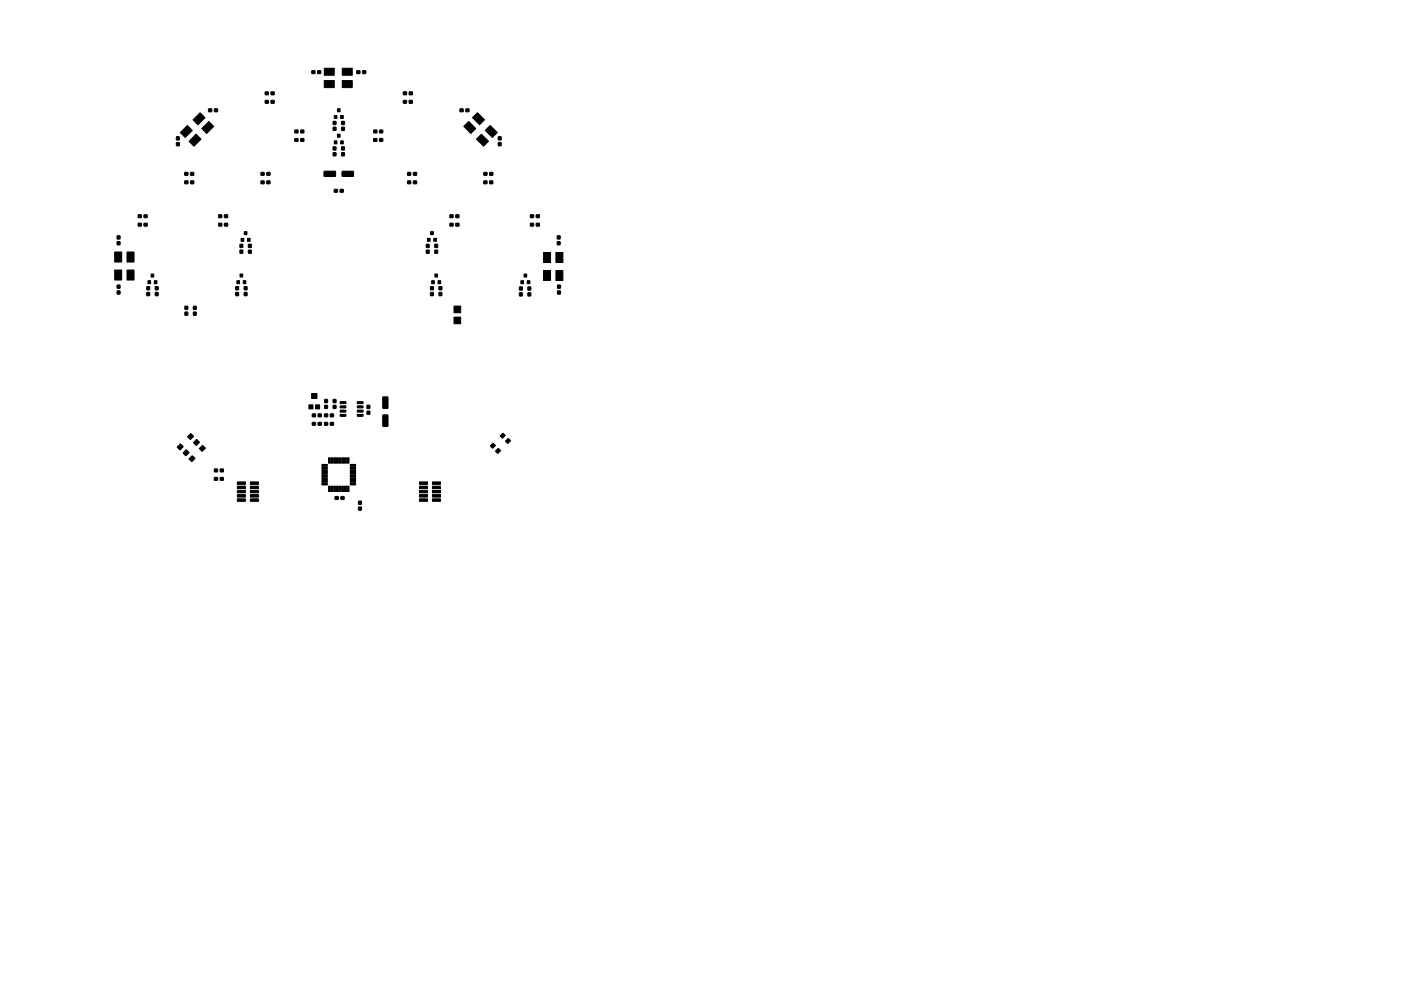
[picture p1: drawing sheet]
<svg xmlns="http://www.w3.org/2000/svg" width="420mm" height="297mm" viewBox="0 0 420 297" stroke-linecap="round" stroke-linejoin="round" font-family="sans-serif">
<g fill="#000" stroke="#000" stroke-width=".3">
<path d="M57.9 35.9l2.1-2.1 1.5 1.5-2.1 2.1zM62.6 32.7l.9-.1v.8l-.9 .1zM64.3 32.7l.9-.1v.8l-.9 .1zM79.6 30.1h.8l.1 .8h-.9zM79.6 27.6h.8l.1 .8h-.9zM81.3 30.1h.9v.8h-.9zM81.3 27.6h.9v.8h-.9zM88.4 39h.9l.1 .8h-.9zM90.2 39h.9v.8h-.9zM93.5 21.2h.9l.1 .8h-1zM95.3 21.2h.9v.8h-.9zM97.2 24.2h3v2.1h-3z"/>
<path d="M97.2 20.5h3v2.1h-3zM99.9 36.4h.9l-.1 .9h-.8zM99.9 38.2h.9l-.1 .9h-.8zM100.2 34.6h.9v.9h-.9zM101.2 32.6h.8v.9h-.8zM102.6 24.2h3v2.1h-3zM102.6 20.5h3v2.1h-3zM102.1 34.6h.9v.9h-.9zM102.4 36.4h.9v.9h-.9zM102.4 38.2h.9v.9h-.8zM107 21.2h.9v.8h-.9zM108.8 21.2h.9v.8h-.9z"/>
<path d="M112.1 39h.9v.8h-.9zM113.8 39h.9l.1 .8h-.9zM121 30.1h.9v.8h-.9zM121 27.6h.9v.8h-.9zM122.7 30.1h.9l.1 .8h-.9zM122.7 27.6h.9l.1 .8h-.9zM138 32.7l.9-.1v.8l-.9 .1zM139.1 37.9l1.5-1.5 2.1 2.1-1.5 1.5zM139.7 32.7h.9v.8h-.9zM141.7 35.3l1.5-1.5 2.1 2.1-1.5 1.5zM147 37.6l2.1 2.1-1.5 1.5-2.1-2.1zM52.9 41h.9l-.1 .9h-.8z"/>
<path d="M52.9 42.8h.9l-.1 .9h-.8zM56.2 37.6l1.5 1.5-2.1 2.1-1.5-1.5zM55.4 54.2h.9l.1 .8-1 .1zM55.4 51.7h.9l.1 .8h-1zM57.2 54.2h.9v.8l-.9 .1zM57.2 51.7h.9v.8h-.9zM58.8 40.2l1.5 1.5-2.1 2.1-1.5-1.4zM60.5 38.5l2.1-2.1 1.5 1.5-2.1 2.1zM78.3 54.2h.9v.8l-.9 .1zM78.3 51.7h.9v.8h-.9zM80 54.2h.9l.1 .8-.9 .1zM80 51.7h.9l.1 .8h-.9z"/>
<path d="M88.4 41.5h.9l.1 .8-.9 .1zM90.2 41.5h.9v.9h-.9zM97.2 51.4l3.3-.1 .1 1.5-3.3 .1zM99.9 44h.9l-.1 1-.8-.1zM99.9 45.8h.9l-.1 .9h-.8zM100.3 56.8h.9v.8h-.9zM100.2 42.2h.9v.9h-.9zM101.2 40.2h.8v.9h-.8zM102 56.8h.9v.8h-.9zM102.1 42.2h.9v.9h-.9zM102.5 44h.8v1l-.9-.1zM102.5 45.8h.8v.9h-.9z"/>
<path d="M102.6 51.4l3.3-.1 .1 1.5-3.3 .1zM112.1 41.5h.9v.8l-.9 .1zM113.8 41.5h.9l.1 .8-.9 .1zM122.3 54.2h.8l.1 .8-.9 .1zM122.3 51.7h.8l.1 .8h-.9zM124 54.2h.9v.8l-.9 .1zM124 51.7h.9v.8h-.9zM144.4 40.2l2.1 2.1-1.5 1.5-2.1-2.1zM145.1 54.2h.9v.8l-.9 .1zM145.1 51.7h.9v.8h-.9zM146.9 54.2h.9v.8l-.9 .1zM146.9 51.7h.9v.8h-.9z"/>
<path d="M149.5 41h.8l-.1 .9h-.8zM149.4 42.8h.9l-.1 .9h-.8zM35.2 72.5h.8l-.1 .9-.8-.1zM35.2 70.7h.8l-.1 .9h-.8zM34.4 75.5h2.1v3h-2.1zM38.1 75.5h2.1v3h-2.1zM41.5 66.9h.8l.1 .8-.9 .1zM41.5 64.4h.8l.1 .8h-.9zM43.2 66.9h.9v.8l-.9 .1zM43.2 64.4h.9v.8h-.9zM65.6 66.9h.9v.8l-.9 .1zM65.6 64.4h.9v.8h-.9z"/>
<path d="M67.3 66.9h.9l.1 .8-.9 .1zM67.3 64.4h.9l.1 .8h-.9zM72 73.2l.8 .1v.9l-.8-.1zM72 75h.8v.9h-.8zM72.3 71.4h.8v.9h-.8zM73.3 69.4h.8v.9h-.8zM74.2 71.4h.8v.9h-.8zM74.5 73.2l.9 .1-.1 .9-.8-.1zM74.5 75h.9l-.1 .9h-.8zM127.9 73.2l.8 .1v.9l-.9-.1zM127.9 75h.8v.9h-.9zM128.2 71.4h.8v.9h-.8z"/>
<path d="M129.1 69.4h.8v.9h-.8zM130.1 71.4h.8v.9h-.8zM130.4 73.2l.8 .1v.9l-.8-.1zM130.4 75h.8v.9h-.8zM135 66.9h.8l.1 .8-.9 .1zM135 64.4h.8l.1 .8h-.9zM136.7 66.9h.9v.8l-.9 .1zM136.7 64.4h.9v.8h-.9zM159.1 66.9h.9v.8l-.9 .1zM159.1 64.4h.9v.8h-.9zM160.8 66.9h.9l.1 .8-.9 .1zM160.8 64.4h.9l.1 .8h-.9z"/>
<path d="M163 75.7h2.1v3h-2.1zM166.7 75.7h2.1v3h-2.1zM167.1 72.5h.9l-.1 .9-.8-.1zM167.1 70.7h.9l-.1 .9h-.8zM35.2 85.5h.8l-.1 .9h-.8zM35.2 87.2h.8l-.1 .9h-.8zM34.4 80.9h2.1v3h-2.1zM38.1 80.9h2.1v3h-2.1zM44 85.9l.9 .1-.1 .9-.8-.1zM44 87.7h.9l-.1 .9h-.8zM44.4 84.1h.8v.9h-.8zM45.3 82.1h.8v.9h-.8z"/>
<path d="M46.3 84.1h.8v.9h-.8zM46.6 85.9l.8 .1v.9l-.8-.1zM46.6 87.7h.8v.9h-.8zM55.5 91.8h.8v.9h-.8zM55.5 93.6h.8v.9h-.8zM58 91.8h.8v.9h-.8zM58 93.6h.8v.9h-.8zM70.7 85.9l.8 .1v.9l-.8-.1zM70.7 87.7h.8v.9h-.8zM71 84.1h.8v.9h-.8zM72 82.1h.8v.9h-.8zM72.9 84.1h.8v.9h-.8z"/>
<path d="M73.3 85.9l.8 .1-.1 .9-.8-.1zM73.3 87.7h.8l-.1 .9h-.8zM129.1 85.9l.9 .1-.1 .9-.8-.1zM129.1 87.7h.9l-.1 .9h-.8zM129.5 84.1h.8v.9h-.8zM130.4 82.1h.8v.9h-.8zM131.4 84.1h.8v.9h-.8zM131.7 85.9l.8 .1v.9l-.8-.1zM131.7 87.7h.8v.9h-.8zM136.2 95h2v2h-2zM136.2 91.7h2v2h-2zM155.8 86h.8v1l-.8-.1z"/>
<path d="M155.8 87.8h.8v.9h-.8zM156.2 84.1h.8v.9h-.8zM157.2 82.1h.8v.9h-.8zM158.1 84.1h.8v.9h-.8zM158.3 86h.9l-.1 1-.8-.1zM158.3 87.8h.9l-.1 .9h-.8zM163 81.1h2.1v3h-2.1zM166.7 81.1h2.1v3h-2.1zM167.2 85.5h.9l-.1 .9h-.8zM167.2 87.2h.9l-.1 .9h-.8zM93.4 118h1.7v1.5h-1.7zM97.4 119.8h.8v.9l-.8-.1z"/>
<path d="M99.9 119.8h.9l-.1 .9-.8-.1zM114.8 119l1.6 .1-.2 3.3-1.4-.1zM53.1 134l1-1 .9 .9-1 1zM54.9 135.8l1-1 .8 .9-1 .9zM56.2 130.9l1-1 .9 .9-1 1zM56.7 137.6l.9-1 .9 .8-1 1zM58 132.7l1-1 .8 .8-1 1zM59.8 134.5l1-1 .8 .8-1 1zM92.7 121.4h1.1v1.2h-1.1zM93.7 126.6h.9v.8l-.9 .1zM93.7 124.1h.9v.8h-.9zM94.7 121.4h1.1v1.2h-1.1z"/>
<path d="M95.4 126.6h.9l.1 .8-1 .1zM95.4 124.1h.9l.1 .8h-1zM97.4 121.5h.8v.9h-.8zM97.3 124.1h.9l.1 .8h-.9zM97.3 126.6h.9l.1 .8-.9 .1zM96.5 139.2h1.6v.6h-1.6zM98.5 137.2h.6v1.6h-.6zM99.1 124.1h.9v.8h-.9zM99.1 126.6h.9v.8l-.9 .1zM99.3 137.2h.6v1.6h-.6zM99.9 121.5h.9l-.1 .9h-.8zM100.1 137.2h.6v1.6h-.6z"/>
<path d="M100.9 137.2h.6v1.6h-.6zM101.7 137.2h.6v1.6h-.6zM102.5 137.2h.6v1.6h-.6zM102 124.2h1.6l.1 .5-1.6 .1zM102 123l1.6-.1 .1 .5-1.6 .1zM102 121.7h1.6l.1 .4-1.6 .2zM102 120.4h1.6l.1 .5-1.6 .1zM103.3 137.2h.6v1.6h-.6zM104.1 137.2h.6v1.6h-.6zM105.1 139.2h1.6v.6h-1.6zM107.2 120.4h1.6l.1 .5-1.6 .1zM107.2 121.7h1.6l.1 .5-1.6 .1z"/>
<path d="M107.2 123l1.6-.1 .1 .5-1.6 .1zM107.2 124.2h1.6l.1 .5-1.6 .1zM110.1 123.3h.8v.9l-.8-.1zM110.1 121.5h.8v.9h-.8zM114.8 124.4l1.6 .1-.2 3.3-1.4-.1zM147 133.7l.9-.9 .7 .7-.9 .9zM149.4 134.4l.7 .7-.8 .8-.7-.7zM150.8 129.8l.7 .7-.8 .9-.7-.7zM152.4 131.4l.7 .7-.8 .9-.7-.7zM64.3 143.1h.9v.8l-.9 .1zM64.3 140.6h.9v.8h-.9zM66.1 143.1h.9v.8l-.9 .1z"/>
<path d="M66.1 140.6h.9v.8h-.9zM71.2 144.4h2.4v.8h-2.4zM71.2 145.7h2.4v.8h-2.4zM71.2 147h2.4v.7h-2.4zM71.2 148.3h2.4v.7h-2.4zM71.2 149.5h2.4v.8h-2.4zM75.1 144.4h2.4v.8h-2.4zM75.1 145.7h2.4v.8h-2.4zM75.1 147h2.4v.7h-2.4zM75.1 148.3h2.4v.7h-2.4zM75.1 149.5h2.4v.8h-2.4zM96.5 144.8h1.6v.6h-1.6z"/>
<path d="M96.5 144h1.6v.6h-1.6zM96.5 143.2h1.6v.6h-1.6zM96.5 142.4h1.6v.6h-1.6zM96.5 141.6h1.6v.6h-1.6zM96.5 140.8h1.6v.6h-1.6zM96.5 140h1.6v.6h-1.6zM98.5 145.7h.6v1.6h-.6zM99.3 145.7h.6v1.6h-.6zM100.1 145.7h.6v1.6h-.6zM100.5 148.9l.9-.1v.8l-.9 .1zM100.9 145.7h.6v1.6h-.6zM101.7 145.7h.6v1.6h-.6z"/>
<path d="M102.3 148.9l.9-.1v.8l-.9 .1zM102.5 145.7h.6v1.6h-.6zM103.3 145.7h.6v1.6h-.6zM104.1 145.7h.6v1.6h-.6zM105.1 140h1.6v.6h-1.6zM105.1 140.8h1.6v.6h-1.6zM105.1 141.6h1.6v.6h-1.6zM105.1 142.4h1.6v.6h-1.6zM105.1 143.2h1.6v.6h-1.6zM105.1 144h1.6v.6h-1.6zM105.1 144.8h1.6v.6h-1.6zM107.5 150.2h.9l-.1 1-.8-.1z"/>
<path d="M107.5 152h.9l-.1 .9h-.8zM125.8 149.5h2.4v.8h-2.4zM125.8 148.3h2.4v.7h-2.4zM125.8 147h2.4v.7h-2.4zM125.8 145.7h2.4v.8h-2.4zM125.8 144.4h2.4v.8h-2.4zM129.7 149.5h2.4v.8h-2.4zM129.7 148.3h2.4v.7h-2.4zM129.7 147h2.4v.7h-2.4zM129.7 145.7h2.4v.8h-2.4zM129.7 144.4h2.4v.8h-2.4z"/>
</g>
</svg>
